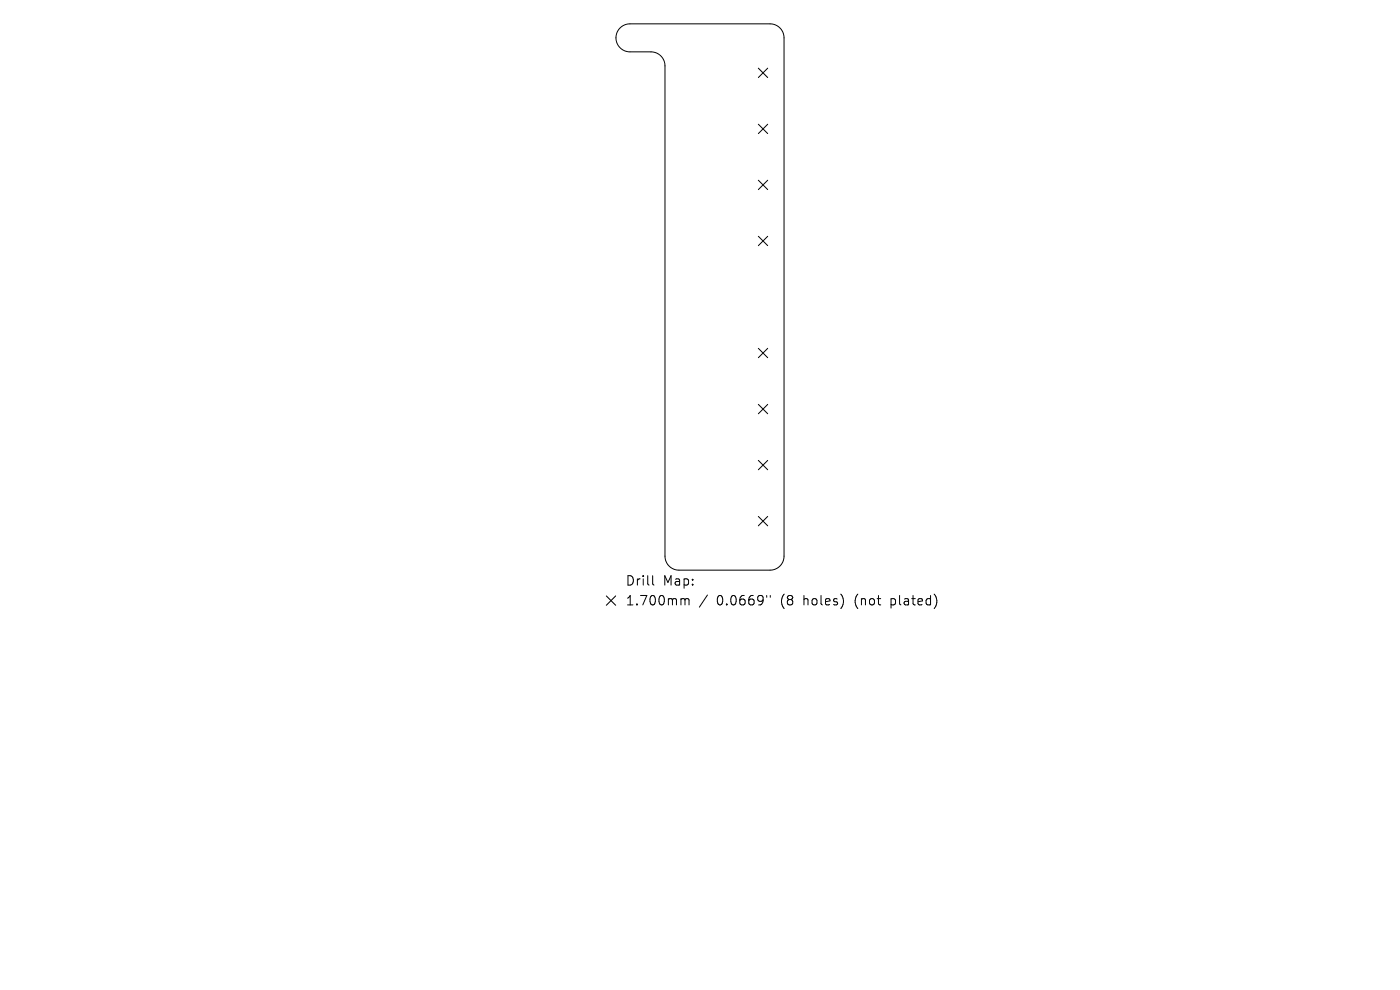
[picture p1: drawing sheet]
<svg xmlns="http://www.w3.org/2000/svg" width="297mm" height="210mm" viewBox="0 0 297 210" stroke-linecap="round" stroke-linejoin="round" font-family="sans-serif">
<defs><g id="words">
<g font-size="2.8">
<text x="132.6" y="124.5">Drill</text>
<text x="140.6" y="124.5">Map:</text>
<text x="132.6" y="128.7">1.700mm</text>
<text x="152.1" y="128.7">0.0669&quot;</text>
<text x="165.8" y="128.7">(8</text>
<text x="170.7" y="128.7">holes)</text>
<text x="181.8" y="128.7">(not</text>
<text x="189.6" y="128.7">plated)</text>
</g>
</g></defs>
<g fill="none" stroke="#000" stroke-width=".21">
<path d="M131.5 5.9a2.97 2.97 0 0 1 2.1-.8h29.8a2.97 2.97 0 0 1 2.9 2.9v110a2.97 2.97 0 0 1-2.9 2.9h-19.4a2.97 2.97 0 0 1-2.9-2.9v-104a2.97 2.97 0 0 0-3-3h-4.5a2.97 2.97 0 0 1-2.7-1.8 2.97 2.97 0 0 1 .6-3.3zM160.9 14.5l2 2M162.9 14.5l-2 2M160.9 26.4l2 1.9M160.9 38.2l2 2M162.9 26.4l-2 1.9M162.9 38.2l-2 2M160.9 50.1l2 2M162.9 50.1l-2 2M160.9 73.9l2 2M162.9 73.9l-2 2M160.9 85.8l2 2"/>
<path d="M160.9 97.7l2 2M162.9 85.8l-2 2M162.9 97.7l-2 2M160.9 109.6l2 1.9M162.9 109.6l-2 1.9M128.6 126.4l2 2M130.6 126.4l-2 2M138.5 122.1v1.7l.2 .3M144.7 127h.3l.3 .3M145.3 127.3l.3-.3 .5 .1 .1 1.2M145.3 127.3v1M150.1 126.2l-1.7 2.6"/>
<path d="M162.7 126.3v.4M163.4 126.3v.4"/>
</g>
<use href="#words"/>
</svg>
